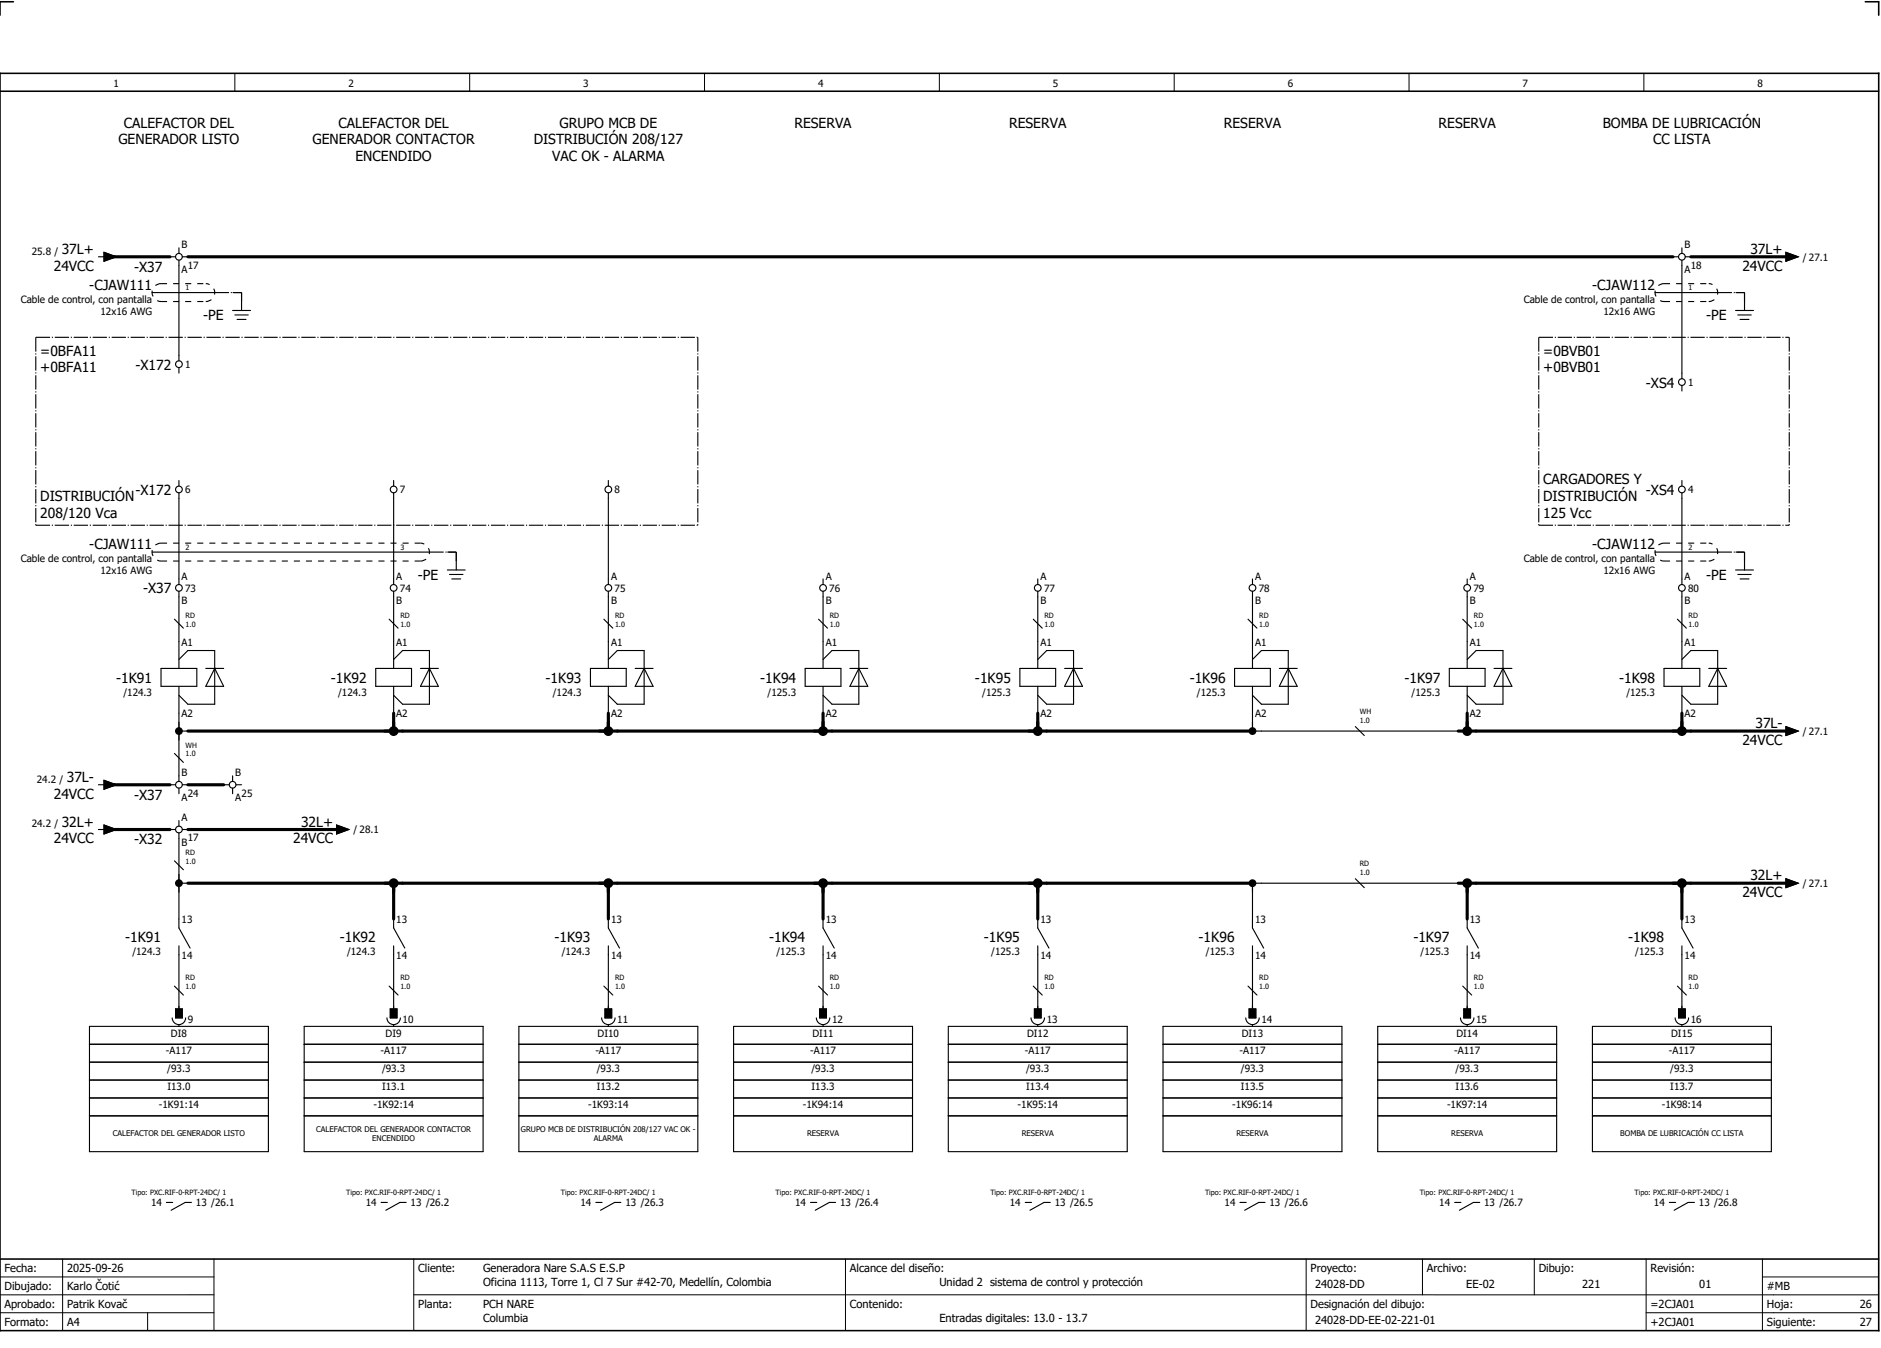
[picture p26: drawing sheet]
<svg xmlns="http://www.w3.org/2000/svg" width="421mm" height="301mm" viewBox="0 0 421 301" stroke-linecap="round" stroke-linejoin="round" font-family="sans-serif">
<defs><g id="words">
<g font-size="3.1">
<text x="27.7" y="28.5">CALEFACTOR DEL</text>
<text x="75.7" y="28.5">CALEFACTOR DEL</text>
<text x="125.1" y="28.5">GRUPO MCB DE</text>
<text x="177.6" y="28.5">RESERVA</text>
<text x="225.6" y="28.5">RESERVA</text>
<text x="273.6" y="28.5">RESERVA</text>
<text x="321.6" y="28.5">RESERVA</text>
<text x="358.3" y="28.5">BOMBA DE LUBRICACIÓN</text>
<text x="26.5" y="32.3">GENERADOR LISTO</text>
<text x="69.9" y="32.3">GENERADOR CONTACTOR</text>
<text x="119.3" y="32.3">DISTRIBUCIÓN 208/127</text>
<text x="369.6" y="32.3">CC LISTA</text>
<text x="79.5" y="36">ENCENDIDO</text>
<text x="123.4" y="36">VAC OK - ALARMA</text>
<text x="13.8" y="56.8">37L+</text>
<text x="391.3" y="56.8">37L+</text>
<text x="12" y="60.5">24VCC</text>
<text x="20" y="64.8">-CJAW111</text>
<text x="30" y="60.7">-X37</text>
<text x="356" y="64.8">-CJAW112</text>
<text x="389.5" y="60.5">24VCC</text>
<text x="45.4" y="71.6">-PE</text>
<text x="381.4" y="71.6">-PE</text>
<text x="9" y="79.5">=0BFA11</text>
<text x="9" y="83.3">+0BFA11</text>
<text x="30.3" y="82.6">-X172</text>
<text x="345" y="79.5">=0BVB01</text>
<text x="345" y="83.3">+0BVB01</text>
<text x="368" y="86.6">-XS4</text>
<text x="9" y="112">DISTRIBUCIÓN</text>
<text x="30.3" y="110.6">-X172</text>
<text x="345" y="108.3">CARGADORES Y</text>
<text x="345" y="112">DISTRIBUCIÓN</text>
<text x="368" y="110.6">-XS4</text>
<text x="9" y="115.8">208/120 Vca</text>
<text x="345" y="115.8">125 Vcc</text>
<text x="20" y="122.8">-CJAW111</text>
<text x="356" y="122.8">-CJAW112</text>
<text x="93.4" y="129.6">-PE</text>
<text x="381.4" y="129.6">-PE</text>
<text x="32" y="132.6">-X37</text>
<text x="26" y="152.6">-1K91</text>
<text x="74" y="152.6">-1K92</text>
<text x="122" y="152.6">-1K93</text>
<text x="170" y="152.6">-1K94</text>
<text x="218" y="152.6">-1K95</text>
<text x="266" y="152.6">-1K96</text>
<text x="314" y="152.6">-1K97</text>
<text x="362" y="152.6">-1K98</text>
<text x="389.5" y="166.5">24VCC</text>
<text x="392.4" y="162.8">37L-</text>
<text x="12" y="178.5">24VCC</text>
<text x="14.9" y="174.8">37L-</text>
<text x="30" y="178.7">-X37</text>
<text x="13.8" y="184.8">32L+</text>
<text x="67.3" y="184.8">32L+</text>
<text x="12" y="188.5">24VCC</text>
<text x="30" y="188.7">-X32</text>
<text x="65.5" y="188.5">24VCC</text>
<text x="391.3" y="196.8">32L+</text>
<text x="389.5" y="200.5">24VCC</text>
<text x="28" y="210.6">-1K91</text>
<text x="76" y="210.6">-1K92</text>
<text x="124" y="210.6">-1K93</text>
<text x="172" y="210.6">-1K94</text>
<text x="220" y="210.6">-1K95</text>
<text x="268" y="210.6">-1K96</text>
<text x="316" y="210.6">-1K97</text>
<text x="364" y="210.6">-1K98</text>
</g>
<g font-size="2.5">
<text x="1" y="284.4">Fecha:</text>
<text x="15" y="284.4">2025-09-26</text>
<text x="93.5" y="284.4">Cliente:</text>
<text x="108" y="284.4">Generadora Nare S.A.S E.S.P</text>
<text x="108" y="287.4">Oficina 1113, Torre 1, Cl 7 Sur #42-70, Medellín, Colombia</text>
<text x="190" y="284.4">Alcance del diseño:</text>
<text x="210" y="287.4">Unidad 2 sistema de control y protección</text>
<text x="293" y="284.4">Proyecto:</text>
<text x="294" y="287.9">24028-DD</text>
<text x="319" y="284.4">Archivo:</text>
<text x="327.8" y="287.9">EE-02</text>
<text x="344" y="284.4">Dibujo:</text>
<text x="353.7" y="287.9">221</text>
<text x="369" y="284.4">Revisión:</text>
<text x="379.9" y="287.9">01</text>
<text x="1" y="288.4">Dibujado:</text>
<text x="1" y="292.4">Aprobado:</text>
<text x="15" y="288.4">Karlo Čotić</text>
<text x="15" y="292.4">Patrik Kovač</text>
<text x="93.5" y="292.4">Planta:</text>
<text x="108" y="292.4">PCH NARE</text>
<text x="190" y="292.4">Contenido:</text>
<text x="293" y="292.4">Designación del dibujo:</text>
<text x="369" y="292.4">=2CJA01</text>
<text x="395" y="292.4">Hoja:</text>
<text x="395" y="288.4">#MB</text>
<text x="415.8" y="292.4">26</text>
<text x="1" y="296.4">Formato:</text>
<text x="15" y="296.4">A4</text>
<text x="108" y="295.4">Columbia</text>
<text x="210" y="295.4">Entradas digitales: 13.0 - 13.7</text>
<text x="294" y="295.9">24028-DD-EE-02-221-01</text>
<text x="369" y="296.4">+2CJA01</text>
<text x="395" y="296.4">Siguiente:</text>
<text x="415.8" y="296.4">27</text>
</g>
<g font-size="2.2">
<text x="25.4" y="19.4">1</text>
<text x="77.9" y="19.4">2</text>
<text x="130.4" y="19.4">3</text>
<text x="182.9" y="19.4">4</text>
<text x="235.4" y="19.4">5</text>
<text x="287.9" y="19.4">6</text>
<text x="340.4" y="19.4">7</text>
<text x="392.9" y="19.4">8</text>
<text x="7.1" y="56.9">25.8 /</text>
<text x="40.6" y="55.5">B</text>
<text x="376.6" y="55.5">B</text>
<text x="403" y="58.3">/ 27.1</text>
<text x="40.6" y="61">A</text>
<text x="42" y="60">17</text>
<text x="376.6" y="61">A</text>
<text x="378" y="60">18</text>
<text x="4.6" y="67.6">Cable de control, con pantalla</text>
<text x="22.5" y="70.3">12x16 AWG</text>
<text x="340.6" y="67.6">Cable de control, con pantalla</text>
<text x="358.5" y="70.3">12x16 AWG</text>
<text x="41.4" y="82.3">1</text>
<text x="377.4" y="86.3">1</text>
<text x="41.4" y="110.3">6</text>
<text x="89.4" y="110.3">7</text>
<text x="137.4" y="110.3">8</text>
<text x="377.4" y="110.3">4</text>
<text x="4.6" y="125.6">Cable de control, con pantalla</text>
<text x="340.6" y="125.6">Cable de control, con pantalla</text>
<text x="22.5" y="128.3">12x16 AWG</text>
<text x="40.6" y="129.5">A</text>
<text x="88.6" y="129.5">A</text>
<text x="136.6" y="129.5">A</text>
<text x="184.6" y="129.5">A</text>
<text x="232.6" y="129.5">A</text>
<text x="280.6" y="129.5">A</text>
<text x="328.6" y="129.5">A</text>
<text x="358.5" y="128.3">12x16 AWG</text>
<text x="376.6" y="129.5">A</text>
<text x="40.6" y="135">B</text>
<text x="41.4" y="132.3">73</text>
<text x="88.6" y="135">B</text>
<text x="89.4" y="132.3">74</text>
<text x="136.6" y="135">B</text>
<text x="137.4" y="132.3">75</text>
<text x="184.6" y="135">B</text>
<text x="185.4" y="132.3">76</text>
<text x="232.6" y="135">B</text>
<text x="233.4" y="132.3">77</text>
<text x="280.6" y="135">B</text>
<text x="281.4" y="132.3">78</text>
<text x="328.6" y="135">B</text>
<text x="329.4" y="132.3">79</text>
<text x="376.6" y="135">B</text>
<text x="377.4" y="132.3">80</text>
<text x="40.6" y="144.3">A1</text>
<text x="88.6" y="144.3">A1</text>
<text x="136.6" y="144.3">A1</text>
<text x="184.6" y="144.3">A1</text>
<text x="232.6" y="144.3">A1</text>
<text x="280.6" y="144.3">A1</text>
<text x="328.6" y="144.3">A1</text>
<text x="376.6" y="144.3">A1</text>
<text x="27.6" y="155.5">/124.3</text>
<text x="75.6" y="155.5">/124.3</text>
<text x="123.6" y="155.5">/124.3</text>
<text x="171.6" y="155.5">/125.3</text>
<text x="219.6" y="155.5">/125.3</text>
<text x="267.6" y="155.5">/125.3</text>
<text x="315.6" y="155.5">/125.3</text>
<text x="363.6" y="155.5">/125.3</text>
<text x="40.6" y="160.2">A2</text>
<text x="88.6" y="160.2">A2</text>
<text x="136.6" y="160.2">A2</text>
<text x="184.6" y="160.2">A2</text>
<text x="232.6" y="160.2">A2</text>
<text x="280.6" y="160.2">A2</text>
<text x="328.6" y="160.2">A2</text>
<text x="376.6" y="160.2">A2</text>
<text x="403" y="164.3">/ 27.1</text>
<text x="40.6" y="173.5">B</text>
<text x="52.6" y="173.5">B</text>
<text x="8.2" y="174.9">24.2 /</text>
<text x="40.6" y="179">A</text>
<text x="42" y="178">24</text>
<text x="52.6" y="179">A</text>
<text x="54" y="178">25</text>
<text x="7.1" y="184.9">24.2 /</text>
<text x="40.6" y="183.5">A</text>
<text x="40.6" y="189">B</text>
<text x="42" y="188">17</text>
<text x="79" y="186.3">/ 28.1</text>
<text x="403" y="198.3">/ 27.1</text>
<text x="40.6" y="206.3">13</text>
<text x="88.6" y="206.3">13</text>
<text x="136.6" y="206.3">13</text>
<text x="184.6" y="206.3">13</text>
<text x="232.6" y="206.3">13</text>
<text x="280.6" y="206.3">13</text>
<text x="328.6" y="206.3">13</text>
<text x="376.6" y="206.3">13</text>
<text x="29.6" y="213.5">/124.3</text>
<text x="40.6" y="214.2">14</text>
<text x="77.6" y="213.5">/124.3</text>
<text x="88.6" y="214.2">14</text>
<text x="125.6" y="213.5">/124.3</text>
<text x="136.6" y="214.2">14</text>
<text x="173.6" y="213.5">/125.3</text>
<text x="184.6" y="214.2">14</text>
<text x="221.6" y="213.5">/125.3</text>
<text x="232.6" y="214.2">14</text>
<text x="269.6" y="213.5">/125.3</text>
<text x="280.6" y="214.2">14</text>
<text x="317.6" y="213.5">/125.3</text>
<text x="328.6" y="214.2">14</text>
<text x="365.6" y="213.5">/125.3</text>
<text x="376.6" y="214.2">14</text>
<text x="38.2" y="231.8">DI8</text>
<text x="42" y="228.7">9</text>
<text x="86.2" y="231.8">DI9</text>
<text x="90" y="228.7">10</text>
<text x="133.6" y="231.8">DI10</text>
<text x="138" y="228.7">11</text>
<text x="181.6" y="231.8">DI11</text>
<text x="186" y="228.7">12</text>
<text x="229.6" y="231.8">DI12</text>
<text x="234" y="228.7">13</text>
<text x="277.6" y="231.8">DI13</text>
<text x="282" y="228.7">14</text>
<text x="325.6" y="231.8">DI14</text>
<text x="330" y="228.7">15</text>
<text x="373.6" y="231.8">DI15</text>
<text x="378" y="228.7">16</text>
<text x="37.1" y="235.6">-A117</text>
<text x="37.4" y="239.6">/93.3</text>
<text x="85.1" y="235.6">-A117</text>
<text x="85.4" y="239.6">/93.3</text>
<text x="133.1" y="235.6">-A117</text>
<text x="133.4" y="239.6">/93.3</text>
<text x="181.1" y="235.6">-A117</text>
<text x="181.4" y="239.6">/93.3</text>
<text x="229.1" y="235.6">-A117</text>
<text x="229.4" y="239.6">/93.3</text>
<text x="277.1" y="235.6">-A117</text>
<text x="277.4" y="239.6">/93.3</text>
<text x="325.1" y="235.6">-A117</text>
<text x="325.4" y="239.6">/93.3</text>
<text x="373.1" y="235.6">-A117</text>
<text x="373.4" y="239.6">/93.3</text>
<text x="37.4" y="243.6">I13.0</text>
<text x="85.4" y="243.6">I13.1</text>
<text x="133.4" y="243.6">I13.2</text>
<text x="181.4" y="243.6">I13.3</text>
<text x="229.4" y="243.6">I13.4</text>
<text x="277.4" y="243.6">I13.5</text>
<text x="325.4" y="243.6">I13.6</text>
<text x="373.4" y="243.6">I13.7</text>
<text x="35.5" y="247.6">-1K91:14</text>
<text x="83.5" y="247.6">-1K92:14</text>
<text x="131.5" y="247.6">-1K93:14</text>
<text x="179.5" y="247.6">-1K94:14</text>
<text x="227.5" y="247.6">-1K95:14</text>
<text x="275.5" y="247.6">-1K96:14</text>
<text x="323.5" y="247.6">-1K97:14</text>
<text x="371.5" y="247.6">-1K98:14</text>
<text x="33.8" y="269.6">14</text>
<text x="43.8" y="269.6">13 /26.1</text>
<text x="81.8" y="269.6">14</text>
<text x="91.8" y="269.6">13 /26.2</text>
<text x="129.8" y="269.6">14</text>
<text x="139.8" y="269.6">13 /26.3</text>
<text x="177.8" y="269.6">14</text>
<text x="187.8" y="269.6">13 /26.4</text>
<text x="225.8" y="269.6">14</text>
<text x="235.8" y="269.6">13 /26.5</text>
<text x="273.8" y="269.6">14</text>
<text x="283.8" y="269.6">13 /26.6</text>
<text x="321.8" y="269.6">14</text>
<text x="331.8" y="269.6">13 /26.7</text>
<text x="369.8" y="269.6">14</text>
<text x="379.8" y="269.6">13 /26.8</text>
</g>
<g font-size="1.7">
<text x="25.2" y="254">CALEFACTOR DEL GENERADOR LISTO</text>
<text x="70.7" y="252.9">CALEFACTOR DEL GENERADOR CONTACTOR</text>
<text x="83.2" y="255">ENCENDIDO</text>
<text x="116.4" y="252.9">GRUPO MCB DE DISTRIBUCIÓN 208/127 VAC OK -</text>
<text x="132.8" y="255">ALARMA</text>
<text x="180.4" y="254">RESERVA</text>
<text x="228.4" y="254">RESERVA</text>
<text x="276.4" y="254">RESERVA</text>
<text x="324.4" y="254">RESERVA</text>
<text x="362.2" y="254">BOMBA DE LUBRICACIÓN CC LISTA</text>
</g>
<g font-size="1.6">
<text x="41.5" y="64.9">1</text>
<text x="377.5" y="64.9">1</text>
<text x="41.5" y="122.9">2</text>
<text x="89.5" y="122.9">3</text>
<text x="377.5" y="122.9">2</text>
<text x="41.5" y="140">1.0</text>
<text x="41.5" y="138.1">RD</text>
<text x="89.5" y="140">1.0</text>
<text x="89.5" y="138.1">RD</text>
<text x="137.5" y="140">1.0</text>
<text x="137.5" y="138.1">RD</text>
<text x="185.5" y="140">1.0</text>
<text x="185.5" y="138.1">RD</text>
<text x="233.5" y="140">1.0</text>
<text x="233.5" y="138.1">RD</text>
<text x="281.5" y="140">1.0</text>
<text x="281.5" y="138.1">RD</text>
<text x="329.5" y="140">1.0</text>
<text x="329.5" y="138.1">RD</text>
<text x="377.5" y="140">1.0</text>
<text x="377.5" y="138.1">RD</text>
<text x="304" y="161.6">1.0</text>
<text x="304" y="159.6">WH</text>
<text x="41.5" y="167.1">WH</text>
<text x="41.5" y="169.1">1.0</text>
<text x="41.5" y="191.1">RD</text>
<text x="41.5" y="193.1">1.0</text>
<text x="304" y="195.6">1.0</text>
<text x="304" y="193.6">RD</text>
<text x="41.5" y="221.1">1.0</text>
<text x="41.5" y="219.1">RD</text>
<text x="89.5" y="221.1">1.0</text>
<text x="89.5" y="219.1">RD</text>
<text x="137.5" y="221.1">1.0</text>
<text x="137.5" y="219.1">RD</text>
<text x="185.5" y="221.1">1.0</text>
<text x="185.5" y="219.1">RD</text>
<text x="233.5" y="221.1">1.0</text>
<text x="233.5" y="219.1">RD</text>
<text x="281.5" y="221.1">1.0</text>
<text x="281.5" y="219.1">RD</text>
<text x="329.5" y="221.1">1.0</text>
<text x="329.5" y="219.1">RD</text>
<text x="377.5" y="221.1">1.0</text>
<text x="377.5" y="219.1">RD</text>
<text x="29.4" y="267.1">Tipo: PXC.RIF-0-RPT-24DC/ 1</text>
<text x="77.4" y="267.1">Tipo: PXC.RIF-0-RPT-24DC/ 1</text>
<text x="125.4" y="267.1">Tipo: PXC.RIF-0-RPT-24DC/ 1</text>
<text x="173.4" y="267.1">Tipo: PXC.RIF-0-RPT-24DC/ 1</text>
<text x="221.4" y="267.1">Tipo: PXC.RIF-0-RPT-24DC/ 1</text>
<text x="269.4" y="267.1">Tipo: PXC.RIF-0-RPT-24DC/ 1</text>
<text x="317.4" y="267.1">Tipo: PXC.RIF-0-RPT-24DC/ 1</text>
<text x="365.4" y="267.1">Tipo: PXC.RIF-0-RPT-24DC/ 1</text>
</g>
</g></defs>
<path d="M0 16.4h420v281h-420zM3 .4h-3v3M417 .4h3v3M0 20.4h420M0 281.4h420" fill="none" stroke="#000" stroke-width=".35"/>
<g fill="none" stroke="#000" stroke-width=".22">
<path d="M52.5 16.4v4M105 16.4v4M157.5 16.4v4M210 16.4v4M262.5 16.4v4M315 16.4v4M367.5 16.4v4M0 285.4h47.8M0 293.4h47.8M14 281.4v16M33 293.4v4M47.8 281.4v16"/>
<path d="M47.8 289.4h-47.8M92.5 281.4v16M92.5 289.4h327.5M189 281.4v16M292 281.4v15.8M318 281.4v8M343 281.4v8M368 281.4v15.8M368 293.4h52M394 285.4h26M394 281.4v15.8"/>
</g>
<g fill="none" stroke="#000" stroke-width=".7">
<path d="M24 57.4h14M42 57.4h332M378 57.4h22M88 159.4v4M136 159.4v4M184 159.4v4M232 159.4v4M328 159.4v4M376 159.4v4M24 175.4h14M42 163.4h238M42 175.4h8"/>
<path d="M326 163.4h74M24 185.4h14M42 197.4h238M42 185.4h34M88 197.4v8M136 197.4v8M184 197.4v8M232 197.4v8M326 197.4h74M328 197.4v8M376 197.4v8"/>
</g>
<g fill="none" stroke="#000" stroke-width=".25">
<path d="M22 57.4h1.2M23.2 56.4l2.8 1-2.8 1zM38 57.4h1.3M40 55.4v1.2M40 58.1v22.5M40.8 57.4h1.2M374 57.4h1.2M376 55.4v1.2M376 58.1v26.5M376.7 57.4h1.3M398 57.4h1.2M399.2 56.4l2.8 1-2.8 1z"/>
<path d="M34 65.4h14M52 69.4h4M52.5 70.4h3M53 71.4h2M54 67.4v2M370 65.4h14M388 69.4h4M388.5 70.4h3M389 71.4h2M390 67.4v2M40 82.1v1.3M376 86.1v1.3"/>
<path d="M40 107.4v1.2M40 110.1v20.5M88 107.4v1.2M88 110.1v20.5M136 107.4v1.2M136 110.1v20.5M376 107.4v1.2M376 110.1v20.5M34 123.4h62M39 138.4l2 2M40 132.1v17.3M87 138.4l2 2"/>
<path d="M88 132.1v17.3M100 127.4h4M100.5 128.4h3M101 129.4h2M102 125.4v2M135 138.4l2 2M136 132.1v17.3M183 138.4l2 2M184 129.4v1.2M184 132.1v17.3M231 138.4l2 2M232 129.4v1.2"/>
<path d="M232 132.1v17.3M279 138.4l2 2M280 129.4v1.2M280 132.1v17.3M327 138.4l2 2M328 129.4v1.2M328 132.1v17.3M370 123.4h14M375 138.4l2 2M376 132.1v17.3M388 127.4h4M388.5 128.4h3"/>
<path d="M389 129.4h2M390 125.4v2M36 149.4h8v4h-8zM40 153.4v21.2M40 147.4l2-2h6v12h-6l-2-2M46 149.4h4M48 149.4h.1M48 149.4l2 4h-4zM84 149.4h8v4h-8zM88 153.4v6M88 147.4l2-2h6v12h-6l-2-2M94 149.4h4"/>
<path d="M96 149.4h.1M96 149.4l2 4h-4zM132 149.4h8v4h-8zM136 153.4v6M136 147.4l2-2h6v12h-6l-2-2M142 149.4h4M144 149.4h.1M144 149.4l2 4h-4zM180 149.4h8v4h-8zM184 153.4v6M184 147.4l2-2h6v12h-6l-2-2M190 149.4h4"/>
<path d="M192 149.4h.1M192 149.4l2 4h-4zM228 149.4h8v4h-8zM232 153.4v6M232 147.4l2-2h6v12h-6l-2-2M238 149.4h4M240 149.4h.1M240 149.4l2 4h-4zM276 149.4h8v4h-8zM280 153.4v10M280 147.4l2-2h6v12h-6l-2-2M286 149.4h4"/>
<path d="M288 149.4h.1M288 149.4l2 4h-4zM324 149.4h8v4h-8zM328 153.4v6M328 147.4l2-2h6v12h-6l-2-2M334 149.4h4M336 149.4h.1M336 149.4l2 4h-4zM372 149.4h8v4h-8zM376 153.4v6M376 147.4l2-2h6v12h-6l-2-2M382 149.4h4"/>
<path d="M384 149.4h.1M384 149.4l2 4h-4zM22 175.4h1.2M23.2 174.4l2.8 1-2.8 1zM38 175.4h1.3M39 168.4l2 2M40 163.4h2M40 176.1v1.3M40.8 175.4h1.2M50 175.4h1.3M52 173.4v1.2M52 176.1v1.3"/>
<path d="M52.8 175.4h1.2M278 163.4h50M303 162.4l2 2M398 163.4h1.2M399.2 162.4l2.8 1-2.8 1zM22 185.4h1.2M23.2 184.4l2.8 1-2.8 1zM38 185.4h1.3M39 192.4l2 2M40 197.4h2M40 183.4v1.2M40 186.1v21.3l2.5 4.5"/>
<path d="M40.8 185.4h1.2M74 185.4h1.2M75.2 184.4l2.8 1-2.8 1zM278 197.4h50M280 197.4v10l2.5 4.5M303 196.4l2 2M398 197.4h1.2M399.2 196.4l2.8 1-2.8 1zM40 211.4v14M88 205.4v2l2.5 4.5M88 211.4v14M136 205.4v2l2.5 4.5"/>
<path d="M136 211.4v14M184 205.4v2l2.5 4.5M184 211.4v14M232 205.4v2l2.5 4.5M232 211.4v14M280 211.4v14M328 205.4v2l2.5 4.5M328 211.4v14M376 205.4v2l2.5 4.5M376 211.4v14M20 237.4h40M20 229.4h40v28h-40z"/>
<path d="M20 233.4h40M38.5 227.5a1.5 1.5 0 0 0 1.5 1.5 1.5 1.5 0 0 0 1.5-1.5M39 220.4l2 2M39.3 225.5h1.5v2h-1.5zM40 229.1v.3M68 237.4h40M68 233.4h40M68 229.4h40v28h-40zM86.5 227.5a1.5 1.5 0 0 0 1.5 1.5 1.5 1.5 0 0 0 1.5-1.5M87 220.4l2 2M87.3 225.5h1.5v2h-1.5zM88 229.1v.3"/>
<path d="M116 237.4h40M116 233.4h40M116 229.4h40v28h-40zM134.5 227.5a1.5 1.5 0 0 0 1.5 1.5 1.5 1.5 0 0 0 1.5-1.5M135 220.4l2 2M135.3 225.5h1.5v2h-1.5zM136 229.1v.3M164 237.4h40M164 233.4h40M164 229.4h40v28h-40zM182.5 227.5a1.5 1.5 0 0 0 1.5 1.5 1.5 1.5 0 0 0 1.5-1.5M183 220.4l2 2"/>
<path d="M183.3 225.5h1.5v2h-1.5zM184 229.1v.3M212 237.4h40M212 233.4h40M212 229.4h40v28h-40zM230.5 227.5a1.5 1.5 0 0 0 1.5 1.5 1.5 1.5 0 0 0 1.5-1.5M231 220.4l2 2M231.3 225.5h1.5v2h-1.5zM232 229.1v.3M260 237.4h40M260 233.4h40M260 229.4h40v28h-40z"/>
<path d="M278.5 227.5a1.5 1.5 0 0 0 1.5 1.5 1.5 1.5 0 0 0 1.5-1.5M279 220.4l2 2M279.3 225.5h1.5v2h-1.5zM280 229.1v.3M308 237.4h40M308 233.4h40M308 229.4h40v28h-40zM326.5 227.5a1.5 1.5 0 0 0 1.5 1.5 1.5 1.5 0 0 0 1.5-1.5M327 220.4l2 2M327.3 225.5h1.5v2h-1.5zM328 229.1v.3M356 237.4h40"/>
<path d="M356 233.4h40M356 229.4h40v28h-40zM374.5 227.5a1.5 1.5 0 0 0 1.5 1.5 1.5 1.5 0 0 0 1.5-1.5M375 220.4l2 2M375.2 225.5h1.5v2h-1.5zM376 229.1v.3M20 249.4h40M20 245.4h40M20 241.4h40M68 249.4h40M68 245.4h40M68 241.4h40"/>
<path d="M116 249.4h40M116 245.4h40M116 241.4h40M164 249.4h40M164 245.4h40M164 241.4h40M212 249.4h40M212 245.4h40M212 241.4h40M260 249.4h40M260 245.4h40M260 241.4h40"/>
<path d="M308 249.4h40M308 245.4h40M308 241.4h40M356 249.4h40M356 245.4h40M356 241.4h40M37.2 268.7h1.4M42.8 268.7h-1.4l-3.1 1.8M85.2 268.7h1.4M90.8 268.7h-1.4l-3.1 1.8M133.2 268.7h1.4M138.8 268.7h-1.4l-3.1 1.8"/>
<path d="M181.2 268.7h1.4M186.8 268.7h-1.4l-3.1 1.8M229.2 268.7h1.4M234.8 268.7h-1.4l-3.1 1.8M277.2 268.7h1.4M282.8 268.7h-1.4l-3.1 1.8M325.2 268.7h1.4M330.8 268.7h-1.4l-3.1 1.8M373.2 268.7h1.4M378.8 268.7h-1.4l-3.1 1.8"/>
<circle cx="40" cy="57.4" r=".75"/>
<circle cx="376" cy="57.4" r=".75"/>
<circle cx="40" cy="81.4" r=".75"/>
<circle cx="376" cy="85.4" r=".75"/>
<circle cx="40" cy="109.4" r=".75"/>
<circle cx="88" cy="109.4" r=".75"/>
<circle cx="136" cy="109.4" r=".75"/>
<circle cx="376" cy="109.4" r=".75"/>
<circle cx="40" cy="131.4" r=".75"/>
<circle cx="88" cy="131.4" r=".75"/>
<circle cx="136" cy="131.4" r=".75"/>
<circle cx="184" cy="131.4" r=".75"/>
<circle cx="232" cy="131.4" r=".75"/>
<circle cx="280" cy="131.4" r=".75"/>
<circle cx="328" cy="131.4" r=".75"/>
<circle cx="376" cy="131.4" r=".75"/>
<circle cx="40" cy="175.4" r=".75"/>
<circle cx="52" cy="175.4" r=".75"/>
<circle cx="40" cy="185.4" r=".75"/>
</g>
<g fill="none" stroke="#000" stroke-width=".25" stroke-dasharray="3.2 .4 .3 .4" stroke-linecap="butt">
<path d="M8 75.4h148M8 75.4v42M48 65.4h6M52 65.4h2M54 65.4v2M156 75.4v42M344 75.4h56M344 75.4v42M384 65.4h6M388 65.4h2M390 65.4v2M400 75.4v42"/>
<path d="M8 117.4h148M344 117.4h56M96 123.4h6M100 123.4h2M102 123.4v2M384 123.4h6M388 123.4h2M390 123.4v2"/>
</g>
<g fill="#000">
<circle cx="40" cy="163.4" r=".88"/>
<circle cx="88" cy="163.4" r="1.1"/>
<circle cx="136" cy="163.4" r="1.1"/>
<circle cx="184" cy="163.4" r="1.1"/>
<circle cx="232" cy="163.4" r="1.1"/>
<circle cx="280" cy="163.4" r=".88"/>
<circle cx="328" cy="163.4" r="1.1"/>
<circle cx="376" cy="163.4" r="1.1"/>
<circle cx="40" cy="197.4" r=".88"/>
<circle cx="88" cy="197.4" r="1.1"/>
<circle cx="136" cy="197.4" r="1.1"/>
<circle cx="184" cy="197.4" r="1.1"/>
<circle cx="232" cy="197.4" r="1.1"/>
<circle cx="280" cy="197.4" r=".88"/>
<circle cx="328" cy="197.4" r="1.1"/>
<circle cx="376" cy="197.4" r="1.1"/>
</g>
<g fill="#000" stroke="#000" stroke-width=".22">
<path d="M23.2 56.4l2.8 1-2.8 1zM399.2 56.4l2.8 1-2.8 1zM23.2 174.4l2.8 1-2.8 1zM399.2 162.4l2.8 1-2.8 1zM23.2 184.4l2.8 1-2.8 1zM75.2 184.4l2.8 1-2.8 1zM399.2 196.4l2.8 1-2.8 1zM39.3 225.5h1.5v2h-1.5zM87.3 225.5h1.5v2h-1.5zM135.3 225.5h1.5v2h-1.5zM183.3 225.5h1.5v2h-1.5zM231.3 225.5h1.5v2h-1.5z"/>
<path d="M279.3 225.5h1.5v2h-1.5zM327.3 225.5h1.5v2h-1.5zM375.2 225.5h1.5v2h-1.5z"/>
</g>
<g fill="none" stroke="#000" stroke-width=".25" stroke-dasharray="1.4 1.4" stroke-linecap="butt">
<path d="M36 67.4h10M36 63.4h10M36 63.4a2 2 0 0 0-2 2 2 2 0 0 0 2 2M46 67.4a2 2 0 0 0 2-2 2 2 0 0 0-2-2M372 67.4h10M372 63.4h10M372 63.4a2 2 0 0 0-2 2 2 2 0 0 0 2 2M382 67.4a2 2 0 0 0 2-2 2 2 0 0 0-2-2M36 125.4h58M36 121.4h58M36 121.4a2 2 0 0 0-2 2 2 2 0 0 0 2 2M94 125.4a2 2 0 0 0 2-2 2 2 0 0 0-2-2"/>
<path d="M372 125.4h10M372 121.4h10M372 121.4a2 2 0 0 0-2 2 2 2 0 0 0 2 2M382 125.4a2 2 0 0 0 2-2 2 2 0 0 0-2-2"/>
</g>
<use href="#words"/>
</svg>
